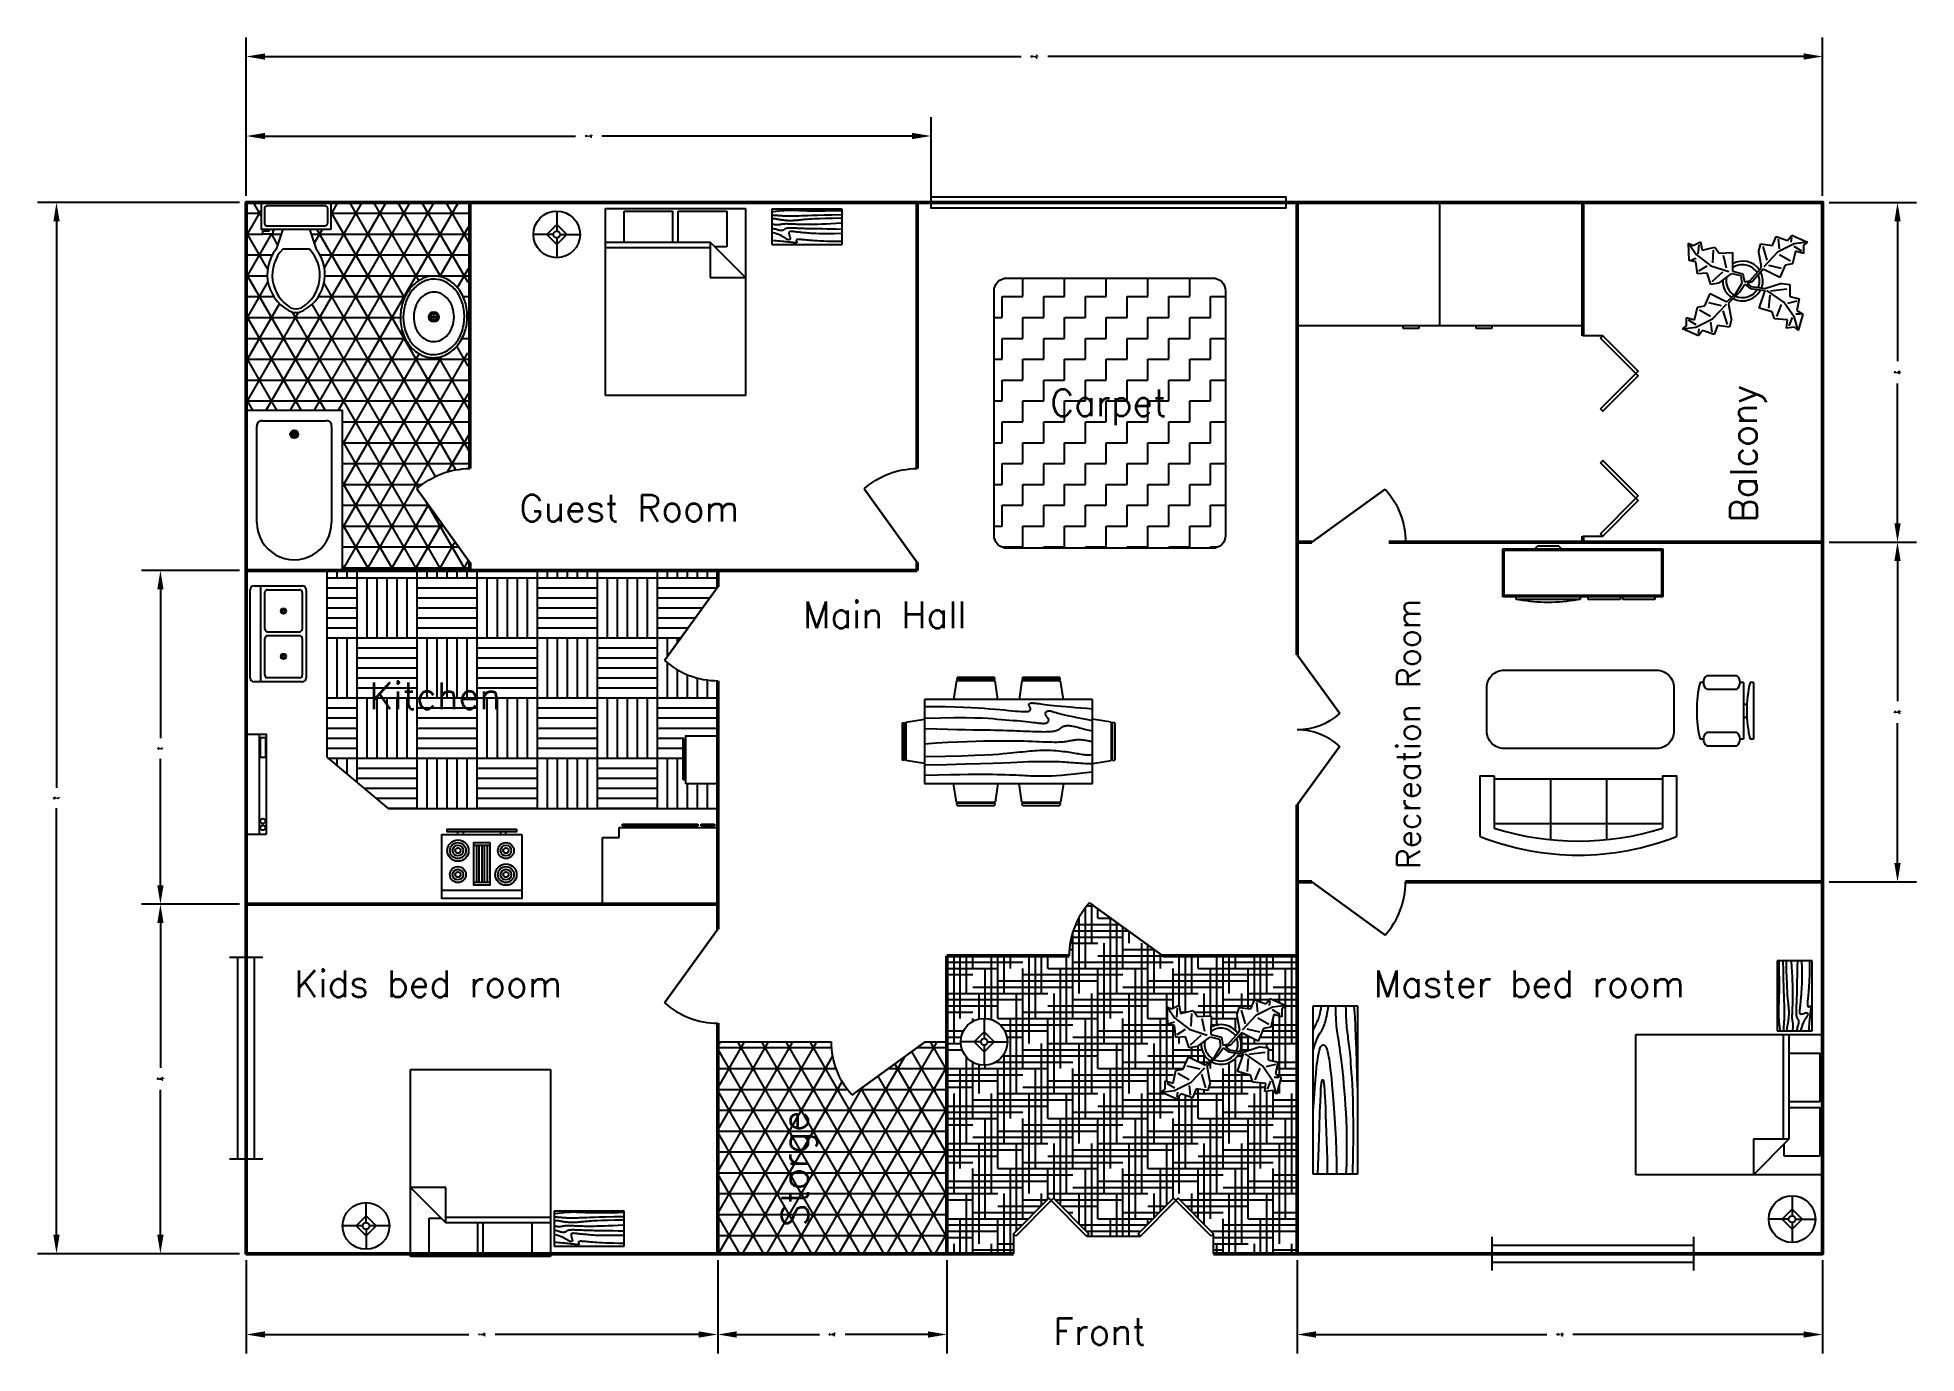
# Model space of a CAD drawing. Header units: inches. Extents: x -290 to 273, y -187 to 207.
import ezdxf

# ---------------------------------------------------------------- set-up
doc = ezdxf.new("R2010")
doc.units = ezdxf.units.IN
doc.header["$LTSCALE"] = 0.03937
doc.header["$MEASUREMENT"] = 0
for name, color, linetype in [('Blocks', 4, 'Continuous'), ('Dim', 3, 'Continuous'), ('Doors', 6, 'Continuous'), ('Hatches', 2, 'Continuous'), ('Text', 1, 'Continuous')]:
    doc.layers.add(name, color=color, linetype=linetype)
doc.styles.get("Standard").update_dxf_attribs({"font": 'simplex.shx', "height": 0.4})
doc.dimstyles.get("Standard").update_dxf_attribs({"dimscale": 800, "dimtxt": 0.4, "dimasz": 0.007087, "dimexe": 0.007087, "dimexo": 0.002461, "dimgap": 0.003543, "dimtad": 0, "dimtih": 1, "dimtoh": 1, "dimzin": 0, "dimdsep": 46, "dimlunit": 4, "dimtxsty": 'Standard', "dimcen": 0.003543, "dimadec": 0, "dimazin": 0, "dimtfac": 1, "dimtofl": 0, "dimtmove": 0, "dimatfit": 3, "dimfxl": 0.03937, "dimtolj": 1, "dimtzin": 0, "dimarcsym": 0})

msp = doc.modelspace()

# ---------------------------------------------------------------- texts
at = {"layer": 'Text', "char_height": 8, "attachment_point": 1}
for s, insert in [('Carpet', (13.518, 102.078)), ('Guest Room', (-145.531, 70.505)), ('Main Hall', (-60.579, 38.524)), ('Kitchen', (-190.508, 14.275)), ('Kids bed room', (-212.972, -71.986)), ('Master bed room', (110.476, -71.986)), ('Front', (14.438, -176.198))]:
    msp.add_mtext_dynamic_manual_height_columns(s, width=112.28997, gutter_width=0.492, heights=[0], dxfattribs=dict(at, insert=insert))
at = {"layer": 'Text', "attachment_point": 1, "rotation": 90}
for s, insert, char_height in [('Balcony', (217.353, 62.256), 8), ('Recreation Room', (117.397, -41.712), 7), ('Storge', (-66.999, -148.745), 8)]:
    msp.add_mtext_dynamic_manual_height_columns(s, width=112.28997, gutter_width=0.492, heights=[0], dxfattribs=dict(at, insert=insert, char_height=char_height))

# ---------------------------------------------------------------- blocks, each defined once
blk = doc.blocks.new('Bed - Queen')
at = {"linetype": 'Continuous'}
for p, q in [((0, -56.000021), (0, 0)), ((0, 0), (41.999993, 0)), ((41.999993, 0), (41.999993, -56.000021)), ((5.599993, -0.84), (20.159986, -0.84)), ((5.599993, -10.08), (5.599993, -0.84)), ((20.159986, -0.84), (20.159986, -10.08)), ((21.839993, -0.84), (36.399993, -0.84)), ((21.839993, -10.08), (21.839993, -0.84)), ((36.399993, -0.84), (36.399993, -11.48)), ((0, -10.08), (31.36, -10.08)), ((41.999993, -20.72), (31.36, -10.08)), ((31.36, -10.08), (31.36, -20.72)), ((31.36, -11.76), (0, -11.76)), ((36.399993, -11.48), (32.759552, -11.48)), ((31.36, -20.72), (41.999993, -20.72)), ((41.999993, -56.000021), (0, -56.000021))]:
    blk.add_line(p, q, dxfattribs=at)
blk = doc.blocks.new('Bath Tub - 26 x 60 in.')
for p, q in [((8, -18), (10, -18)), ((9, -17), (9, -19))]:
    blk.add_line(p, q)
blk.add_lwpolyline([(0, -36), (0, 0), (60, 0), (60, -36)], close=True)
for points in [[(4, -30), (4, -6)], [(6, -4), (42, -4)], [(42, -32), (6, -32)]]:
    blk.add_lwpolyline(points)
for radius in [1.5, 1]:
    blk.add_circle((9, -18), radius)
for centre, radius, start, end in [((5.75, -5.75), 1.77, 81.8699, 188.1301), ((42, -18), 14, 270, 90), ((5.75, -30.25), 1.77, 171.8699, 278.1301)]:
    blk.add_arc(centre, radius, start, end)
blk = doc.blocks.new('Toilet - top')
for p, q in [((9.5, -6), (9.5, -2)), ((-10, -8.5), (-8, -8.5)), ((-10, -9.5), (-10, -8.5)), ((-7, -9.5), (-10, -9.5)), ((-8, -8.5), (-8, -8)), ((-7, -8), (-7, -9.5)), ((-4, -8), (-6, -14)), ((4, -8), (6, -14)), ((4, -14), (-4, -14))]:
    blk.add_line(p, q)
blk.add_lwpolyline([(10.5, -8), (10.5, 0), (-10.5, 0), (-10.5, -8)], close=True)
for points in [[(-9.5, -2), (-9.5, -6)], [(8.5, -1), (-8.5, -1)], [(-8.5, -7), (8.5, -7)]]:
    blk.add_lwpolyline(points)
for centre, radius, start, end in [((-8.62, -1.88), 0.884, 81.8699, 188.1301), ((8.62, -1.88), 0.884, 351.8699, 98.1301), ((-8.62, -6.12), 0.884, 171.8699, 278.1301), ((8.62, -6.12), 0.884, 261.8699, 8.1301), ((3.52, -21.58), 12.17, 141.4691, 247.9714), ((4.2, -21.82), 11.33, 136.3677, 238.9468), ((-3.52, -21.58), 12.17, 292.0284, 38.5307), ((-4.2, -21.82), 11.33, 301.053, 43.6321), ((0, -27.88), 4, 245.7318, 294.2682), ((0, -29), 4, 254.8605, 285.1395)]:
    blk.add_arc(centre, radius, start, end)
blk = doc.blocks.new('Sink - Oval top')
for p, q in [((-1, 0), (1, 0)), ((0, 1), (0, -1))]:
    blk.add_line(p, q)
at = {"linetype": 'Continuous'}
for points in [[(-12.23, 0.39, 0.117634), (-11.46, -3.36, 0.104469), (-8.88, -6.8, 0.090016), (-5.08, -9.07, 0.08192), (-0.32, -10.02, 0.08192), (4.49, -9.38, 0.090016), (8.42, -7.36, 0.104469), (11.22, -4.09, 0.117634), (12.23, -0.39, 0.117634), (11.46, 3.36, 0.104469), (8.88, 6.8, 0.090016), (5.08, 9.07, 0.08192), (0.32, 10.02, 0.08192), (-4.49, 9.38, 0.090016), (-8.42, 7.36, 0.104469), (-11.22, 4.09, 0.117634)], [(-11.29, 0.16, 0.118622), (-10.52, -3.25, 0.104678), (-8.07, -6.36, 0.089562), (-4.54, -8.37, 0.081185), (-0.13, -9.15, 0.081185), (4.3, -8.49, 0.089562), (7.89, -6.58, 0.104678), (10.42, -3.55, 0.118622), (11.29, -0.16, 0.118622), (10.52, 3.25, 0.104678), (8.07, 6.36, 0.089562), (4.54, 8.37, 0.081185), (0.13, 9.15, 0.081185), (-4.3, 8.49, 0.089562), (-7.89, 6.58, 0.104678), (-10.42, 3.55, 0.118622)], [(-7.42, 0.08, 0.118283), (-6.91, -2.17, 0.104607), (-5.29, -4.21, 0.089718), (-2.97, -5.53, 0.081436), (-0.07, -6.04, 0.081436), (2.84, -5.59, 0.089718), (5.2, -4.33, 0.104607), (6.86, -2.32, 0.118283), (7.42, -0.08, 0.118283), (6.91, 2.17, 0.104607), (5.29, 4.21, 0.089718), (2.97, 5.53, 0.081436), (0.07, 6.04, 0.081436), (-2.84, 5.59, 0.089718), (-5.2, 4.33, 0.104607), (-6.86, 2.32, 0.118283)]]:
    blk.add_lwpolyline(points, format="xyb", close=True, dxfattribs=at)
for radius in [1.5, 1]:
    blk.add_circle((0, 0), radius)
blk = doc.blocks.new('Door - Bifold 60 in. Opening')
for p, q in [((0, 6), (0, 0)), ((60, 0), (60, 6))]:
    blk.add_line(p, q)
for points in [[(0.7071, 5.2929), (0, 6), (10.6066, 16.6066), (11.3137, 15.8995)], [(21.9203, 5.2929), (11.3137, 15.8995), (12.0208, 16.6066), (22.6274, 6)], [(38.0797, 5.2929), (37.3725, 6), (47.9792, 16.6066), (48.6863, 15.8995)], [(59.2929, 5.2929), (48.6863, 15.8995), (49.3933, 16.6066), (60, 6)]]:
    blk.add_lwpolyline(points, close=True)
blk = doc.blocks.new('Window - Wood Frame 36 in. Wide plan')
for p, q in [((0, 6), (0, 0)), ((0, 4.5), (36, 4.5)), ((36, 6), (36, 0)), ((0, 3), (36, 3)), ((0, 1.5), (36, 1.5))]:
    blk.add_line(p, q)
blk = doc.blocks.new('Plant - Rubber or Philodendron')
at = {"linetype": 'Continuous'}
for p, q in [((-16.2005, 11.4774), (-13.9899, 8.1064)), ((-16.2005, 11.4774), (-14.8639, 10.7964)), ((-16.0159, 6.3329), (-16.2005, 11.4774)), ((-14.8639, 10.7964), (-12.6195, 11.8975)), ((-12.6195, 11.8975), (-12.1909, 9.4345)), ((4.6914, 8.8812), (5.3859, 11.2828)), ((5.3859, 11.2828), (8.8871, 10.7908)), ((8.8871, 10.7908), (9.9809, 13.4933)), ((9.9809, 13.4933), (13.3837, 12.301)), ((15.3859, 11.3055), (10.3916, 8.7942)), ((10.5828, 12.6946), (10.8893, 9.7953)), ((13.3837, 12.301), (14.68, 13.9039)), ((14.5816, 13.2037), (14.3848, 11.8033)), ((14.68, 13.9039), (19.3848, 11.8146)), ((19.3848, 11.8146), (15.3859, 11.3055)), ((19.3848, 11.8146), (18.1868, 10.9119)), ((-14.0069, 5.8704), (-16.0159, 6.3329)), ((-15.3434, 6.5514), (-13.9984, 6.9884)), ((-13.5868, 2.2894), (-14.0069, 5.8704)), ((-13.9899, 8.1064), (-9.5434, 4.7185)), ((-13.3174, 8.325), (-13.0735, 11.0065)), ((-12.1909, 9.4345), (-8.3829, 10.3)), ((-8.8369, 9.409), (-9.0894, 5.6095)), ((-8.3829, 10.3), (-7.0549, 8.501)), ((-7.0549, 8.501), (-3.0284, 8.6941)), ((-4.8529, 4.012), (-5.7184, 7.82)), ((-3.0284, 8.6941), (-3.0709, 3.1041)), ((4.6914, 8.8812), (5.5014, 4.4831)), ((5.9878, 10.4842), (7.1971, 6.3869)), ((10.3916, 8.7942), (6.2847, 4.4028)), ((14.2977, 6.1031), (10.9934, 7.9956)), ((15.7909, 9.1065), (14.8995, 5.3044)), ((15.2875, 10.6053), (17.5907, 9.2105)), ((18.1925, 8.4119), (15.7909, 9.1065)), ((18.1868, 10.9119), (18.1925, 8.4119)), ((-10.6784, 2.491), (-13.5868, 2.2894)), ((-13.1329, 3.1804), (-10.6614, 4.727)), ((-9.5858, -0.8715), (-10.6784, 2.491)), ((-9.5434, 4.7185), (-4.1917, 2.9888)), ((-9.1318, 0.0195), (-5.9793, 2.9025)), ((-7.1228, -0.443), (-3.5248, 2.2131)), ((-3.5248, 2.2131), (-3.3011, 2.4355)), ((-3.3011, 2.4355), (-0.5306, 1.7947)), ((-3.0709, 3.1041), (0.0797, 2.3163)), ((-0.5306, 1.7947), (-0.2255, -0.5527)), ((-0.5306, 1.7947), (-0.5306, 1.7947)), ((0.0797, 2.3163), (0.4866, -0.031)), ((0.4866, -0.031), (2.1141, 0.2298)), ((2.1141, 0.2298), (5.4346, 3.9146)), ((6.1032, 3.6844), (2.8262, -0.031)), ((5.4346, 3.9146), (5.5014, 4.4831)), ((11.1089, 1.1958), (6.1032, 3.6844)), ((7.7005, 4.8881), (11.5025, 3.9967)), ((12.7005, 4.8994), (11.1089, 1.1958)), ((14.8995, 5.3044), (12.7005, 4.8994)), ((-11.3237, -7.2629), (-9.7321, -3.5593)), ((-9.7321, -3.5593), (-4.7264, -6.0479)), ((-7.1228, -0.443), (-9.5858, -0.8715)), ((-2.019, -3.6148), (-4.7264, -6.0479)), ((-4.0579, -6.2781), (-0.9375, -3.1608)), ((-2.019, -3.6148), (-0.2255, -0.5527)), ((-0.9375, -3.1608), (0.5883, -0.8135)), ((0.5883, -0.8135), (2.2447, -2.0916)), ((2.8262, -0.031), (1.3003, -0.5527)), ((1.3003, -0.5527), (2.4193, -1.4655)), ((2.2447, -2.0916), (6.7108, -2.6626)), ((2.4193, -1.4655), (6.895, -2.1175)), ((4.943, -7.9659), (6.7108, -2.6626)), ((11.6605, -0.5413), (6.895, -2.1175)), ((12.3677, -6.1981), (7.219, -2.6772)), ((8.125, -4.0768), (7.7715, -7.9659)), ((8.3544, -2.7453), (13.1973, -2.1704)), ((11.6605, -0.5413), (14.1354, -0.8948)), ((14.1354, -0.8948), (14.1354, -4.4304)), ((14.1354, -4.4304), (16.9638, -5.1375)), ((16.9638, -5.1375), (16.2567, -8.673)), ((-16.8157, -10.7754), (-14.4141, -11.4699)), ((-16.8101, -13.2754), (-16.8157, -10.7754)), ((-14.4141, -11.4699), (-13.5228, -7.6679)), ((-14.0091, -13.669), (-9.0148, -11.1577)), ((-13.5228, -7.6679), (-11.3237, -7.2629)), ((-12.921, -8.4665), (-9.6166, -10.359)), ((-6.3237, -7.2516), (-10.1257, -6.3602)), ((-9.0148, -11.1577), (-4.9047, -6.8122)), ((-4.611, -12.8477), (-5.8203, -8.7504)), ((-4.1246, -6.8466), (-4.0579, -6.2781)), ((-3.3146, -11.2447), (-4.1246, -6.8466)), ((-3.3146, -11.2447), (-4.0092, -13.6463)), ((8.8321, -9.0266), (4.943, -7.9659)), ((9.5392, -11.1479), (8.8321, -9.0266)), ((13.4283, -11.5015), (9.5392, -11.1479)), ((10.2463, -10.4408), (11.6605, -6.9053)), ((15.5496, -10.7943), (12.3677, -6.1981)), ((16.2567, -5.8446), (13.4283, -6.5517)), ((14.8425, -10.7943), (13.7819, -13.2692)), ((16.6103, -14.6834), (15.5496, -10.7943)), ((17.3174, -9.7337), (15.9032, -9.7337)), ((16.2567, -8.673), (18.0245, -9.7337)), ((18.0245, -9.7337), (16.6103, -14.6834)), ((-18.008, -14.1781), (-16.8101, -13.2754)), ((-18.008, -14.1781), (-14.0091, -13.669)), ((-13.3032, -16.2674), (-18.008, -14.1781)), ((-13.9107, -12.9688), (-16.2139, -11.574)), ((-12.0069, -14.6645), (-13.3032, -16.2674)), ((-13.2048, -15.5672), (-13.008, -14.1668)), ((-8.6042, -15.8568), (-12.0069, -14.6645)), ((-9.206, -15.0581), (-9.5126, -12.1588)), ((-7.5103, -13.1543), (-8.6042, -15.8568)), ((-4.0092, -13.6463), (-7.5103, -13.1543)), ((13.0748, -13.9763), (13.4283, -11.5015)), ((15.5496, -13.6228), (13.0748, -13.9763)), ((16.6103, -14.6834), (15.5496, -13.6228))]:
    blk.add_line(p, q, dxfattribs=at)
for centre, radius, start, end in [((0, 0), 6.1275, 34.37569, 120.1028), ((0.0308, 0.1664), 6, 178.6147, 235.1169), ((0.0308, 0.1664), 5, 168.1647, 238.6725), ((-0.0601, -0.2075), 5.2461, 33.82192, 124.9414), ((-0.2664, 0.1682), 5.2775, 338.4094, 20.03007), ((-0.098, 0.1364), 6.1288, 341.2017, 26.09184), ((-0.0234, 0.3825), 6.1492, 242.5812, 331.2714), ((-0.1102, 0.4886), 5.2883, 247.3711, 327.472)]:
    blk.add_arc(centre, radius, start, end, dxfattribs=at)
blk = doc.blocks.new('Lamp - Table')
at = {"linetype": 'Continuous'}
for p, q in [((0, 7), (0, 1)), ((-1, 0), (-7, 0)), ((0, 3), (-3, 0)), ((-3, 0), (0, -3)), ((3, 0), (0, 3)), ((0, -3), (3, 0)), ((1, 0), (7, 0)), ((0, -1), (0, -7))]:
    blk.add_line(p, q, dxfattribs=at)
for radius in [7, 1]:
    blk.add_circle((0, 0), radius, dxfattribs=at)
blk = doc.blocks.new('Dining Set - 36 x 72 in.')
at = {"linetype": 'Continuous'}
for p, q in [((-22.2343, 26.00059), (-23.4847, 17.99762)), ((-22.2304, 26), (-5.7608, 26)), ((-22, 27.5), (-22.1562, 26.50042)), ((-5.8416, 26.5), (-22.1534, 26.5)), ((-22, 27.5), (-6, 27.5)), ((-5.8437, 26.49966), (-6, 27.5)), ((-4.5152, 17.99762), (-5.7655, 25.99926)), ((5.7657, 26.00059), (4.5153, 17.99762)), ((5.7696, 26), (22.2392, 26)), ((6, 27.5), (5.8438, 26.50042)), ((22.1584, 26.5), (5.8466, 26.5)), ((6, 27.5), (22, 27.5)), ((22.1563, 26.49966), (22, 27.5)), ((23.4848, 17.99762), (22.2345, 25.99926)), ((36, 18), (-36, 18)), ((-36, 18), (-36, -18)), ((36, -18), (36, 18)), ((-45.5, 8), (-44.5004, 8.15617)), ((-44.5, -8.15843), (-44.5, 8.15338)), ((-44.0006, 8.23428), (-35.9976, 9.48474)), ((-44, 8.23041), (-44, -8.23915)), ((44.0006, 8.23428), (35.9976, 9.48474)), ((44, 8.23041), (44, -8.23915)), ((44.5, -8.15843), (44.5, 8.15338)), ((45.5, 8), (44.5005, 8.15617)), ((-45.5, 8), (-45.5, -8)), ((45.5, 8), (45.5, -8)), ((-44.4997, -8.15631), (-45.5, -8)), ((44.4997, -8.15631), (45.5, -8)), ((-35.9976, -9.48476), (-43.9993, -8.2345)), ((35.9976, -9.48476), (43.9993, -8.2345)), ((-36, -18), (36, -18)), ((-22.2343, -26.0006), (-23.4847, -17.99762)), ((-4.5152, -17.99762), (-5.7655, -25.99928)), ((5.7657, -26.0006), (4.5153, -17.99762)), ((23.4848, -17.99762), (22.2345, -25.99928)), ((-22.2304, -26), (-5.7608, -26)), ((-22, -27.5), (-22.1562, -26.50044)), ((-5.8416, -26.5), (-22.1534, -26.5)), ((-22, -27.5), (-6, -27.5)), ((-5.8437, -26.49967), (-6, -27.5)), ((5.7696, -26), (22.2392, -26)), ((6, -27.5), (5.8438, -26.50044)), ((22.1584, -26.5), (5.8466, -26.5)), ((6, -27.5), (22, -27.5)), ((22.1563, -26.49967), (22, -27.5))]:
    blk.add_line(p, q, dxfattribs=at)
for points in [[(-36, 15), (-31.1772, 14.97754), (-26.8079, 14.91406), (-22.8538, 14.81543), (-19.276, 14.6875), (-16.0362, 14.53613), (-13.0957, 14.36718), (-10.4159, 14.18652), (-7.9583, 14), (-5.6904, 13.81315), (-3.6035, 13.63021), (-1.6954, 13.45508), (0.0365, 13.29166), (1.5945, 13.14388), (2.9811, 13.01562), (4.1988, 12.9108), (5.25, 12.83333), (6.1393, 12.78613), (6.8802, 12.76823), (7.4883, 12.77767), (7.9792, 12.8125), (8.3685, 12.87077), (8.6719, 12.95052), (8.9049, 13.0498), (9.0833, 13.16666), (9.2205, 13.29899), (9.3216, 13.44401), (9.3895, 13.59879), (9.4271, 13.76041), (9.4373, 13.92594), (9.4232, 14.09245), (9.3875, 14.257), (9.3333, 14.41666), (9.2638, 14.56917), (9.1836, 14.71484), (9.0975, 14.85465), (9.0104, 14.98958), (8.9272, 15.1206), (8.8529, 15.2487), (8.7922, 15.37483), (8.75, 15.5), (8.7305, 15.62467), (8.7344, 15.74739), (8.7617, 15.86621), (8.8125, 15.97916), (8.8867, 16.08431), (8.9844, 16.17968), (9.1055, 16.26334), (9.25, 16.33333), (9.4189, 16.38802), (9.6172, 16.42708), (9.8506, 16.45052), (10.125, 16.45833), (10.4463, 16.45052), (10.8203, 16.42708), (11.2529, 16.38802), (11.75, 16.33333), (12.3184, 16.26318), (12.9694, 16.17838), (13.7151, 16.07991), (14.5677, 15.96875), (15.5395, 15.84586), (16.6426, 15.71224), (17.8893, 15.56884), (19.2917, 15.41666), (20.859, 15.25667), (22.5879, 15.08984), (24.4721, 14.91715), (26.5052, 14.73958), (28.6809, 14.5581), (30.9929, 14.3737), (33.4347, 14.18733), (36, 14)], [(-36, 10), (-28.9766, 10.14274), (-23.1725, 10.20442), (-18.4241, 10.19775), (-14.5677, 10.13541), (-11.4399, 10.03011), (-8.877, 9.89453), (-6.7154, 9.74137), (-4.7917, 9.58333), (-2.9698, 9.43082), (-1.2246, 9.28515), (0.4415, 9.14534), (2.026, 9.01041), (3.5266, 8.87939), (4.9408, 8.7513), (6.266, 8.62516), (7.5, 8.5), (8.6411, 8.37549), (9.6914, 8.2539), (10.6538, 8.13818), (11.5312, 8.03125), (12.3267, 7.93603), (13.043, 7.85547), (13.6831, 7.79248), (14.25, 7.75), (14.7471, 7.7303), (15.1797, 7.73307), (15.5537, 7.75732), (15.875, 7.80208), (16.1494, 7.86637), (16.3828, 7.94922), (16.5811, 8.04964), (16.75, 8.16666), (16.8944, 8.29915), (17.0143, 8.44531), (17.1089, 8.60319), (17.1771, 8.77083), (17.218, 8.94629), (17.2305, 9.1276), (17.2137, 9.31282), (17.1667, 9.5), (17.0895, 9.6875), (16.987, 9.875), (16.8649, 10.0625), (16.7292, 10.25), (16.5856, 10.4375), (16.4401, 10.625), (16.2985, 10.8125), (16.1667, 11), (16.05, 11.18733), (15.9518, 11.3737), (15.8752, 11.5581), (15.8229, 11.73958), (15.798, 11.91715), (15.8034, 12.08984), (15.842, 12.25667), (15.9167, 12.41666), (16.0295, 12.56836), (16.1784, 12.70833), (16.3605, 12.83268), (16.5729, 12.9375), (16.8127, 13.01888), (17.0768, 13.07291), (17.3625, 13.0957), (17.6667, 13.08333), (17.9894, 13.03312), (18.3418, 12.94726), (18.7382, 12.82918), (19.1927, 12.68229), (19.7195, 12.51001), (20.3327, 12.31575), (21.0465, 12.10294), (21.875, 11.875), (22.8357, 11.63354), (23.959, 11.37304), (25.2786, 11.08618), (26.8282, 10.76562), (28.6414, 10.40405), (30.752, 9.99414), (33.1936, 9.52856), (36, 9)], [(-36, 5.5), (-30.7157, 5.3348), (-26.069, 5.20963), (-21.9946, 5.11767), (-18.4271, 5.05208), (-15.3009, 5.00602), (-12.5508, 4.97265), (-10.1112, 4.94515), (-7.9167, 4.91666), (-5.909, 4.88167), (-4.0586, 4.83984), (-2.3429, 4.79215), (-0.7396, 4.73958), (0.7739, 4.6831), (2.22, 4.6237), (3.6213, 4.56233), (5, 4.5), (6.373, 4.43782), (7.7344, 4.3776), (9.0723, 4.32129), (10.375, 4.27083), (11.6309, 4.22819), (12.8281, 4.19531), (13.9551, 4.17415), (15, 4.16666), (15.954, 4.17448), (16.819, 4.19791), (17.6001, 4.23698), (18.3021, 4.29166), (18.9299, 4.36198), (19.4883, 4.44791), (19.9823, 4.54948), (20.4167, 4.66666), (20.7969, 4.79899), (21.1302, 4.94401), (21.4245, 5.09879), (21.6875, 5.26041), (21.9271, 5.42594), (22.1511, 5.59245), (22.3672, 5.757), (22.5834, 5.91666), (22.8065, 6.06868), (23.0404, 6.21093), (23.2879, 6.34147), (23.5521, 6.45833), (23.8358, 6.55957), (24.142, 6.64323), (24.4735, 6.70735), (24.8334, 6.75), (25.2235, 6.76969), (25.642, 6.76692), (26.0858, 6.74267), (26.5521, 6.69791), (27.0379, 6.63362), (27.5404, 6.55078), (28.0565, 6.45036), (28.5834, 6.33333), (29.1242, 6.19987), (29.7071, 6.04687), (30.3661, 5.87044), (31.1354, 5.66666), (32.0493, 5.43164), (33.142, 5.16146), (34.4475, 4.85221), (36, 4.5)], [(-36, -1), (-30.7915, -0.6591), (-26.0195, -0.38216), (-21.6519, -0.16284), (-17.6563, 0.00521), (-14.0005, 0.12833), (-10.6523, 0.21289), (-7.5796, 0.26522), (-4.75, 0.29166), (-2.134, 0.29793), (0.2878, 0.28711), (2.5317, 0.26163), (4.6146, 0.22396), (6.5529, 0.17651), (8.3633, 0.12174), (10.0623, 0.06209), (11.6667, 0), (13.1899, -0.06201), (14.6341, -0.1211), (15.9982, -0.17432), (17.2813, -0.21875), (18.4823, -0.25147), (19.6003, -0.26953), (20.6343, -0.27002), (21.5834, -0.25), (22.4481, -0.20768), (23.2357, -0.14584), (23.9549, -0.06836), (24.6146, 0.02083), (25.2235, 0.11784), (25.7904, 0.21875), (26.3241, 0.31966), (26.8334, 0.41666), (27.3265, 0.50618), (27.8099, 0.58593), (28.2894, 0.65397), (28.7709, 0.70833), (29.2601, 0.74707), (29.763, 0.76823), (30.2855, 0.76985), (30.8334, 0.75), (31.4088, 0.70784), (31.9994, 0.64713), (32.589, 0.57275), (33.1615, 0.48958), (33.7008, 0.4025), (34.1908, 0.3164), (34.6153, 0.23616), (34.9584, 0.16666), (35.2099, 0.11165), (35.3848, 0.07031), (35.504, 0.04069), (35.5886, 0.02083), (35.6594, 0.00879), (35.7377, 0.0026), (35.8442, 0.00032), (36, 0)], [(-36, -6.5), (-27.1843, -6.31267), (-20.084, -6.1263), (-14.469, -5.9419), (-10.1094, -5.76042), (-6.7752, -5.58285), (-4.2363, -5.41016), (-2.2629, -5.24333), (-0.625, -5.08334), (0.8708, -4.93099), (2.2715, -4.78646), (3.5872, -4.64974), (4.8281, -4.52084), (6.0046, -4.39974), (7.127, -4.28646), (8.2053, -4.18099), (9.25, -4.08334), (10.2705, -3.99382), (11.2734, -3.91407), (12.2647, -3.84603), (13.25, -3.79167), (14.2354, -3.75293), (15.2266, -3.73177), (16.2295, -3.73015), (17.25, -3.75), (18.2912, -3.79248), (19.3451, -3.85547), (20.4009, -3.93604), (21.4479, -4.03125), (22.4754, -4.13819), (23.4727, -4.25391), (24.4289, -4.37549), (25.3334, -4.5), (26.1785, -4.62492), (26.9694, -4.74935), (27.7145, -4.87281), (28.4219, -4.99479), (29.1, -5.11483), (29.7572, -5.23242), (30.4016, -5.34709), (31.0417, -5.45834), (31.6837, -5.56437), (32.3262, -5.65821), (32.9658, -5.73153), (33.599, -5.77604), (34.2224, -5.78345), (34.8327, -5.74545), (35.4264, -5.65373), (36, -5.5)], [(-36, -10), (-26.4022, -9.81299), (-18.4675, -9.62891), (-11.9839, -9.45069), (-6.7396, -9.28125), (-2.5226, -9.12354), (0.8789, -8.98047), (3.6769, -8.85498), (6.0833, -8.75), (8.2767, -8.66765), (10.3021, -8.60677), (12.1712, -8.56543), (13.8958, -8.54167), (15.4876, -8.53353), (16.9583, -8.53907), (18.3197, -8.55632), (19.5834, -8.58334), (20.7616, -8.61841), (21.8685, -8.66081), (22.9188, -8.71004), (23.9271, -8.76563), (24.9081, -8.82707), (25.8763, -8.89388), (26.8465, -8.96558), (27.8334, -9.04167), (28.8474, -9.12118), (29.8828, -9.20117), (30.93, -9.27824), (31.9792, -9.34896), (33.0205, -9.40991), (34.0443, -9.45768), (35.0407, -9.48885), (36, -9.5)], [(-36, -14.5), (-30.0881, -14.33513), (-25.0332, -14.21224), (-20.7312, -14.12647), (-17.0781, -14.07292), (-13.97, -14.04671), (-11.3027, -14.04297), (-8.9724, -14.05681), (-6.875, -14.08334), (-4.9224, -14.11833), (-3.0905, -14.16016), (-1.3709, -14.20785), (0.2448, -14.26042), (1.7647, -14.3169), (3.1973, -14.3763), (4.5507, -14.43767), (5.8333, -14.5), (7.0554, -14.5621), (8.235, -14.62175), (9.3922, -14.67652), (10.5469, -14.72396), (11.7192, -14.76164), (12.929, -14.78711), (14.1965, -14.79794), (15.5417, -14.79167), (16.9933, -14.76424), (18.6152, -14.70508), (20.4804, -14.60197), (22.6615, -14.44271), (25.2312, -14.21509), (28.2624, -13.9069), (31.8277, -13.50594), (36, -13)]]:
    blk.add_lwpolyline(points, dxfattribs=at)
blk = doc.blocks.new('Sofa - Roundback 7 ft.')
at = {"linetype": 'Continuous'}
for p, q in [((-12.00002, -32.4421), (-12.00003, -6.5971)), ((11.99997, -32.4421), (11.99998, -6.5971)), ((-36.000027, -34), (-36.000027, -11.4696)), ((-35.999844, -13.3819), (35.9998, -13.3819)), ((35.99998, -34), (35.99998, -11.4696)), ((-36.000027, -32.4421), (35.99998, -32.4421))]:
    blk.add_line(p, q, dxfattribs=at)
for points in [[(-36.000027, -34), (-42.000027, -34), (-42.000027, -8)], [(41.99998, -8), (41.99998, -34), (35.99998, -34)]]:
    blk.add_lwpolyline(points, dxfattribs=at)
for centre, radius, start, end in [((0, -114.25), 114.25, 68.43141, 111.5686), ((-0.00001, -127.1968), 121.1968, 72.72033, 107.2797)]:
    blk.add_arc(centre, radius, start, end, dxfattribs=at)
blk = doc.blocks.new('Door')
at = {"lineweight": 30}
blk.add_line((0, 0), (15.93, 22.03), dxfattribs=at)
blk.add_arc((-0.03, 4.2), 23.92, 48.1739, 89.9397)
blk = doc.blocks.new('Entertainment Center')
at = {"linetype": 'Continuous'}
for p, q in [((-4, 0), (-5, -1)), ((4, 0), (-4, 0)), ((5, -1), (4, 0)), ((-17, -19), (-17, -1)), ((-17, -1), (43, -1)), ((-16.5, -18.5), (-16.5, -1.5)), ((-16.5, -1.5), (42.5, -1.5)), ((42.5, -1.5), (42.5, -18.5)), ((43, -1), (43, -19)), ((43, -19), (-17, -19)), ((42.5, -18.5), (-16.5, -18.5)), ((-12, -20), (-12, -19)), ((12, -20), (-12, -20)), ((12, -19), (12, -20)), ((15, -20), (15, -19)), ((27, -20), (15, -20)), ((27, -19), (27, -20)), ((28, -20), (28, -19)), ((40, -20), (28, -20)), ((40, -19), (40, -20))]:
    blk.add_line(p, q, dxfattribs=at)
blk.add_arc((0, 40), 61, 259.6111, 280.3889, dxfattribs=at)
blk = doc.blocks.new('Chair - Desk')
at = {"linetype": 'Continuous'}
for p, q in [((-8.5, 0), (-8.5, -1)), ((-8.5, 0), (8.5, 0)), ((8.5, 0), (8.5, -1)), ((-10.5, -5), (-10.5, -14)), ((-8.5, -3), (-8.5, -4)), ((-8.5, -3), (8.5, -3)), ((-6.5, -14), (-6.5, -5)), ((-2, -3), (-2, -1.9355)), ((2, -1.9576), (2, -3)), ((6.5, -5), (6.5, -14)), ((8.5, -3), (8.5, -4)), ((10.5, -14), (10.5, -5)), ((-8.5, -15), (-8.5, -16)), ((8.5, -15), (8.5, -16))]:
    blk.add_line(p, q, dxfattribs=at)
for centre, radius, start, end in [((-8.5, -6.5), 2.5, 36.8699, 143.1301), ((0, 34.625), 36.625, 256.5803, 283.4197), ((8.5, -6.5), 2.5, 36.8699, 143.1301), ((-8.5, -12.5), 2.5, 216.8699, 323.1301), ((0, 19.625), 36.625, 256.5803, 283.4197), ((8.5, -12.5), 2.5, 216.8699, 323.1301)]:
    blk.add_arc(centre, radius, start, end, dxfattribs=at)
blk = doc.blocks.new('Table - Rectangular Woodgrain 60 x 30 in.')
at = {"linetype": 'Continuous'}
for p, q in [((0, 0), (0, -30)), ((60, 0), (0, 0)), ((60, -30), (60, 0)), ((0, -30), (60, -30))]:
    blk.add_line(p, q, dxfattribs=at)
for points in [[(0, -2.4), (4.8155, -2.418), (9.0302, -2.4688), (12.709, -2.5477), (15.9167, -2.65), (18.7181, -2.7711), (21.1781, -2.9063), (23.3616, -3.0508), (25.3333, -3.2), (27.1477, -3.3495), (28.8172, -3.4958), (30.3437, -3.636), (31.7291, -3.7667), (32.9756, -3.8849), (34.0849, -3.9875), (35.059, -4.0714), (35.9, -4.1334), (36.6114, -4.1711), (37.2041, -4.1854), (37.6906, -4.1779), (38.0833, -4.15), (38.3948, -4.1034), (38.6375, -4.0396), (38.8239, -3.9602), (38.9666, -3.8667), (39.0764, -3.7608), (39.1573, -3.6448), (39.2116, -3.521), (39.2416, -3.3917), (39.2498, -3.2593), (39.2385, -3.1261), (39.21, -2.9944), (39.1666, -2.8667), (39.111, -2.7447), (39.0468, -2.6281), (38.978, -2.5163), (38.9083, -2.4083), (38.8418, -2.3035), (38.7823, -2.201), (38.7337, -2.1001), (38.7, -2), (38.6844, -1.9003), (38.6875, -1.8021), (38.7094, -1.707), (38.75, -1.6167), (38.8094, -1.5326), (38.8875, -1.4563), (38.9844, -1.3893), (39.1, -1.3333), (39.2351, -1.2896), (39.3937, -1.2583), (39.5804, -1.2396), (39.8, -1.2333), (40.057, -1.2396), (40.3562, -1.2583), (40.7023, -1.2896), (41.1, -1.3333), (41.5547, -1.3895), (42.0755, -1.4573), (42.6721, -1.5361), (43.3542, -1.625), (44.1316, -1.7233), (45.014, -1.8302), (46.0114, -1.9449), (47.1333, -2.0667), (48.3862, -2.1947), (49.7625, -2.3281), (51.2513, -2.4663), (52.8416, -2.6083), (54.5226, -2.7535), (56.2833, -2.9011), (58.1127, -3.0501), (60, -3.2)], [(0, -9.2), (6.5759, -9.0858), (11.9385, -9.0365), (16.2527, -9.0418), (19.6833, -9.0917), (22.3952, -9.1759), (24.5531, -9.2844), (26.322, -9.4069), (27.8666, -9.5333), (29.3241, -9.6553), (30.7203, -9.7719), (32.0532, -9.8837), (33.3208, -9.9917), (34.5213, -10.0965), (35.6526, -10.199), (36.7128, -10.2999), (37.7, -10.4), (38.6129, -10.4996), (39.4531, -10.5969), (40.223, -10.6895), (40.925, -10.775), (41.5613, -10.8512), (42.1344, -10.9156), (42.6465, -10.966), (43.1, -11), (43.4976, -11.0158), (43.8437, -11.0136), (44.143, -10.9942), (44.4, -10.9583), (44.6195, -10.9069), (44.8062, -10.8406), (44.9648, -10.7603), (45.1, -10.6667), (45.2155, -10.5598), (45.3114, -10.4365), (45.3871, -10.2929), (45.4416, -10.125), (45.4743, -9.929), (45.4844, -9.7011), (45.4709, -9.4371), (45.4333, -9.1333), (45.3716, -8.7883), (45.2896, -8.4104), (45.1919, -8.0107), (45.0833, -7.6), (44.9685, -7.1893), (44.8521, -6.7896), (44.7388, -6.4117), (44.6333, -6.0667), (44.54, -5.7628), (44.4614, -5.4979), (44.4001, -5.2675), (44.3583, -5.0667), (44.3384, -4.8909), (44.3427, -4.7354), (44.3736, -4.5956), (44.4333, -4.4667), (44.5236, -4.3453), (44.6427, -4.2333), (44.7884, -4.1339), (44.9583, -4.05), (45.1501, -3.9849), (45.3614, -3.9417), (45.59, -3.9234), (45.8333, -3.9333), (46.0915, -3.9749), (46.3734, -4.0531), (46.6906, -4.1736), (47.0542, -4.3417), (47.4756, -4.5629), (47.9661, -4.8427), (48.5372, -5.1866), (49.2, -5.6), (49.9676, -6.0844), (50.8594, -6.625), (51.8965, -7.2031), (53.1, -7.8), (54.491, -8.3969), (56.0906, -8.975), (57.9199, -9.5156), (60, -10)], [(0, -12.8), (5.1847, -12.9322), (9.6213, -13.0323), (13.3963, -13.1059), (16.5958, -13.1583), (19.3063, -13.1952), (21.614, -13.2219), (23.6054, -13.2439), (25.3666, -13.2667), (26.9728, -13.2947), (28.4531, -13.3281), (29.8256, -13.3663), (31.1083, -13.4083), (32.3191, -13.4535), (33.476, -13.501), (34.597, -13.5501), (35.7, -13.6), (36.7984, -13.6497), (37.8875, -13.6979), (38.9578, -13.743), (40, -13.7833), (41.0047, -13.8174), (41.9625, -13.8438), (42.864, -13.8607), (43.7, -13.8667), (44.4631, -13.8604), (45.1552, -13.8417), (45.7801, -13.8104), (46.3416, -13.7667), (46.8439, -13.7104), (47.2906, -13.6417), (47.6858, -13.5604), (48.0333, -13.4667), (48.3375, -13.3608), (48.6042, -13.2448), (48.8396, -13.121), (49.05, -12.9917), (49.2417, -12.8593), (49.4208, -12.7261), (49.5937, -12.5944), (49.7667, -12.4667), (49.9452, -12.3451), (50.1323, -12.2313), (50.3303, -12.1268), (50.5416, -12.0333), (50.7686, -11.9524), (51.0135, -11.8854), (51.2788, -11.8341), (51.5666, -11.8), (51.8785, -11.7843), (52.2116, -11.7865), (52.562, -11.8059), (52.926, -11.8417), (53.2998, -11.8931), (53.6795, -11.9594), (54.0614, -12.0397), (54.4416, -12.1333), (54.8223, -12.2401), (55.2293, -12.3625), (55.6942, -12.5037), (56.2489, -12.6667), (56.9251, -12.8547), (57.7545, -13.0708), (58.7689, -13.3182), (60, -13.6)], [(0, -18), (5.124, -17.7273), (9.6609, -17.5057), (13.6705, -17.3303), (17.2125, -17.1958), (20.3467, -17.0973), (23.1328, -17.0297), (25.6307, -16.9878), (27.9, -16.9667), (29.9928, -16.9617), (31.9302, -16.9703), (33.7254, -16.9907), (35.3917, -17.0208), (36.9423, -17.0588), (38.3906, -17.1026), (39.7499, -17.1503), (41.0333, -17.2), (42.2519, -17.2496), (43.4073, -17.2969), (44.4986, -17.3395), (45.525, -17.375), (46.4858, -17.4012), (47.3802, -17.4156), (48.2074, -17.416), (48.9667, -17.4), (49.6583, -17.3662), (50.2872, -17.3167), (50.8595, -17.2547), (51.3812, -17.1833), (51.8584, -17.1057), (52.2971, -17.025), (52.7034, -16.9443), (53.0833, -16.8667), (53.443, -16.7951), (53.789, -16.7313), (54.128, -16.6768), (54.4666, -16.6334), (54.8115, -16.6024), (55.1693, -16.5854), (55.5465, -16.5841), (55.95, -16.6), (56.3828, -16.6337), (56.8346, -16.6823), (57.2915, -16.7418), (57.7396, -16.8084), (58.165, -16.878), (58.5539, -16.9469), (58.8924, -17.0111), (59.1666, -17.0667), (59.3679, -17.1107), (59.5078, -17.1438), (59.6032, -17.1675), (59.6708, -17.1833), (59.7275, -17.193), (59.7901, -17.1979), (59.8753, -17.1998), (60, -17.2)], [(0, -22.4), (8.0098, -22.2501), (14.4094, -22.1011), (19.4168, -21.9535), (23.25, -21.8083), (26.1269, -21.6663), (28.2656, -21.5281), (29.884, -21.3947), (31.2, -21.2667), (32.3967, -21.1448), (33.5172, -21.0292), (34.5697, -20.9198), (35.5625, -20.8167), (36.5037, -20.7198), (37.4015, -20.6292), (38.2642, -20.5448), (39.1, -20.4667), (39.9164, -20.3951), (40.7187, -20.3313), (41.5117, -20.2768), (42.3, -20.2333), (43.0883, -20.2024), (43.8812, -20.1854), (44.6836, -20.1841), (45.5, -20.2), (46.3328, -20.234), (47.1747, -20.2844), (48.0163, -20.3488), (48.8479, -20.425), (49.66, -20.5106), (50.4429, -20.6031), (51.1872, -20.7004), (51.8833, -20.8), (52.5246, -20.8999), (53.1166, -20.9995), (53.6681, -21.0983), (54.1875, -21.1958), (54.6834, -21.2919), (55.1646, -21.3859), (55.6394, -21.4777), (56.1167, -21.5667), (56.6028, -21.6515), (57.0961, -21.7266), (57.5929, -21.7852), (58.0896, -21.8208), (58.5823, -21.8268), (59.0674, -21.7964), (59.5412, -21.723), (60, -21.6)], [(0, -25.2), (8.6355, -25.0504), (15.7026, -24.9031), (21.4049, -24.7606), (25.9458, -24.625), (29.529, -24.4988), (32.3578, -24.3844), (34.6359, -24.284), (36.5667, -24.2), (38.3213, -24.1341), (39.9417, -24.0854), (41.437, -24.0523), (42.8167, -24.0333), (44.0901, -24.0268), (45.2667, -24.0313), (46.3557, -24.0451), (47.3667, -24.0667), (48.309, -24.0947), (49.1928, -24.1287), (50.0284, -24.168), (50.826, -24.2125), (51.5959, -24.2617), (52.3483, -24.3151), (53.0935, -24.3725), (53.8417, -24.4334), (54.6009, -24.497), (55.3699, -24.561), (56.1454, -24.6226), (56.9239, -24.6792), (57.7021, -24.7279), (58.4764, -24.7662), (59.2435, -24.7911), (60, -24.8)], [(0, -28.8), (5.6867, -28.6681), (10.45, -28.5698), (14.407, -28.5012), (17.675, -28.4584), (20.3711, -28.4374), (22.6125, -28.4344), (24.5164, -28.4455), (26.2, -28.4667), (27.762, -28.4947), (29.2276, -28.5281), (30.6033, -28.5663), (31.8958, -28.6084), (33.1118, -28.6535), (34.2578, -28.7011), (35.3405, -28.7501), (36.3666, -28.8), (37.3443, -28.8497), (38.288, -28.8974), (39.2137, -28.9412), (40.1375, -28.9792), (41.0753, -29.0093), (42.0432, -29.0297), (43.0572, -29.0384), (44.1333, -29.0333), (45.2936, -29.0114), (46.5843, -28.9641), (48.0579, -28.8816), (49.7666, -28.7542), (51.7629, -28.5721), (54.0989, -28.3255), (56.8272, -28.0048), (60, -27.6)]]:
    blk.add_lwpolyline(points, dxfattribs=at)
blk = doc.blocks.new('Hutch - 19 x 72 in.')
at = {"linetype": 'Continuous'}
for p, q in [((0, -19), (0, 0)), ((0, 0), (71.999994, 0)), ((71.999994, 0), (71.999994, -19)), ((71.999994, -19), (0, -19))]:
    blk.add_line(p, q, dxfattribs=at)
for points in [[(26.99999, 0), (32.30411, -0.35238), (36.66731, -0.66276), (40.20336, -0.93603), (43.02603, -1.17708), (45.2491, -1.39079), (46.98632, -1.58203), (48.35147, -1.7557), (49.45833, -1.91667), (50.40388, -2.06917), (51.21809, -2.21484), (51.91414, -2.35465), (52.5052, -2.48958), (53.00447, -2.6206), (53.42512, -2.7487), (53.78035, -2.87484), (54.08333, -3), (54.34537, -3.12516), (54.57031, -3.2513), (54.76008, -3.37939), (54.91666, -3.51042), (55.04198, -3.64534), (55.13801, -3.78516), (55.2067, -3.93083), (55.24999, -4.08333), (55.26904, -4.24316), (55.26171, -4.40885), (55.22509, -4.57845), (55.15624, -4.75), (55.05224, -4.92155), (54.91015, -5.09115), (54.72704, -5.25684), (54.49999, -5.41667), (54.22493, -5.56934), (53.89322, -5.71615), (53.49511, -5.85905), (53.02083, -6), (52.4606, -6.14095), (51.80468, -6.28385), (51.04329, -6.43066), (50.16666, -6.58333), (49.16007, -6.74381), (47.98892, -6.91406), (46.61368, -7.09603), (44.99478, -7.29167), (43.09268, -7.50293), (40.86783, -7.73177), (38.28067, -7.98014), (35.29166, -8.25), (31.87654, -8.54053), (28.07226, -8.83984), (23.93107, -9.1333), (19.5052, -9.40625), (14.84692, -9.64404), (10.00846, -9.83203), (5.04207, -9.95557), (0, -10)], [(52.99999, 0), (54.87133, -0.53955), (56.39257, -1.03516), (57.61205, -1.48975), (58.57812, -1.90625), (59.3391, -2.2876), (59.94335, -2.63672), (60.4392, -2.95654), (60.87499, -3.25), (61.29247, -3.52002), (61.70702, -3.76953), (62.12743, -4.00146), (62.56249, -4.21875), (63.02099, -4.42432), (63.51171, -4.62109), (64.04345, -4.81201), (64.62499, -5), (65.26489, -5.1875), (65.9707, -5.375), (66.74975, -5.5625), (67.60937, -5.75), (68.55688, -5.9375), (69.5996, -6.125), (70.744867, -6.3125), (71.999994, -6.5)], [(61.49999, 0), (62.35961, -0.35254), (63.08007, -0.66406), (63.68627, -0.94043), (64.20312, -1.1875), (64.65551, -1.41113), (65.06835, -1.61719), (65.46655, -1.81152), (65.87499, -2), (66.31762, -2.1875), (66.81445, -2.375), (67.38452, -2.5625), (68.04687, -2.75), (68.82055, -2.9375), (69.7246, -3.125), (70.77807, -3.3125), (71.999994, -3.5)], [(0, -2), (11.2006, -2.34123), (19.90169, -2.62044), (26.43969, -2.84595), (31.15103, -3.02604), (34.37214, -3.16903), (36.43945, -3.2832), (37.68936, -3.37687), (38.45833, -3.45833), (39.02937, -3.53459), (39.472, -3.60742), (39.80232, -3.67733), (40.03645, -3.74479), (40.1905, -3.8103), (40.28059, -3.87435), (40.32283, -3.93742), (40.33333, -4), (40.32405, -4.0625), (40.29036, -4.125), (40.22346, -4.1875), (40.11458, -4.25), (39.95491, -4.3125), (39.73567, -4.375), (39.44807, -4.4375), (39.08333, -4.5), (38.62491, -4.56282), (38.02538, -4.6276), (37.22957, -4.69629), (36.18228, -4.77083), (34.82836, -4.85319), (33.11262, -4.94531), (30.97989, -5.04915), (28.37499, -5.16667), (25.27416, -5.29818), (21.77929, -5.4375), (18.02368, -5.57682), (14.14062, -5.70833), (10.26342, -5.82422), (6.52539, -5.91667), (3.05981, -5.97786), (0, -6)], [(71.999994, -9.5), (70.071934, -9.51147), (68.38801, -9.54492), (66.91113, -9.59888), (65.60416, -9.67187), (64.43001, -9.76245), (63.35156, -9.86914), (62.3317, -9.99048), (61.33333, -10.125), (60.32128, -10.27157), (59.26822, -10.43034), (58.14876, -10.60181), (56.93749, -10.78646), (55.60904, -10.98478), (54.13801, -11.19726), (52.49902, -11.4244), (50.66666, -11.66667), (48.62239, -11.92358), (46.37499, -12.19075), (43.9401, -12.46281), (41.33333, -12.73437), (38.57031, -13.00008), (35.66666, -13.25456), (32.63801, -13.49243), (29.49999, -13.70833), (26.26367, -13.89689), (22.92187, -14.05273), (19.46289, -14.17049), (15.875, -14.24479), (12.14648, -14.27026), (8.26562, -14.24154), (4.2207, -14.15324), (0, -14)], [(0, -17), (8.37556, -17.14274), (15.58268, -17.20443), (21.74194, -17.19775), (26.97395, -17.13542), (31.39933, -17.03011), (35.13866, -16.89453), (38.31257, -16.74137), (41.04166, -16.58333), (43.4322, -16.43083), (45.5332, -16.28516), (47.37931, -16.14534), (49.0052, -16.01042), (50.44555, -15.87939), (51.73502, -15.7513), (52.90828, -15.62516), (53.99999, -15.5), (55.04044, -15.37508), (56.04231, -15.25065), (57.01391, -15.1272), (57.96353, -15.00521), (58.89949, -14.88517), (59.83007, -14.76758), (60.76358, -14.65291), (61.70833, -14.54167), (62.6752, -14.43465), (63.68554, -14.33398), (64.76326, -14.24211), (65.93229, -14.16146), (67.21655, -14.09448), (68.63997, -14.04362), (70.226475, -14.01131), (71.999994, -14)], [(36.99999, -19), (42.40038, -18.8125), (47.95312, -18.625), (53.43554, -18.4375), (58.62499, -18.25), (63.29882, -18.0625), (67.23437, -17.875), (70.208978, -17.6875), (71.999994, -17.5)]]:
    blk.add_lwpolyline(points, dxfattribs=at)
blk = doc.blocks.new('Range-Oven - 30 in top')
for p, q in [((0, -3), (30, -3)), ((12, -6), (18, -6)), ((13, -20), (13, -6)), ((14, -6), (14, -20)), ((15, -20), (15, -6)), ((16, -6), (16, -20)), ((17, -20), (17, -6)), ((18, -20), (12, -20)), ((6, -24), (6, -25)), ((8, -25), (8, -24)), ((22, -25), (22, -24)), ((24, -24), (24, -25))]:
    blk.add_line(p, q)
for points in [[(0, -24), (0, 0), (30, 0), (30, -24)], [(12, -21), (12, -5), (18, -5), (18, -21)], [(2, -26), (2, -25), (28, -25), (28, -26)]]:
    blk.add_lwpolyline(points, close=True)
for centre, radius in [((6, -9), 4), ((6, -9), 3), ((6, -9), 2), ((24, -9), 3), ((24, -9), 2), ((6, -9), 1), ((24, -18), 4), ((24, -9), 1), ((6, -18), 3), ((6, -18), 2), ((6, -18), 1), ((24, -18), 3), ((24, -18), 2), ((24, -18), 1)]:
    blk.add_circle(centre, radius)
blk = doc.blocks.new('Sink-double - 36 in top')
for p, q in [((-18, -4), (18, -4)), ((-0.75, -18.5), (-0.75, -6.5)), ((0.75, -6.5), (0.75, -18.5))]:
    blk.add_line(p, q)
for points in [[(-16.5, 0), (16.5, 0)], [(-18, -19.5), (-18, -1.5)], [(-16.5, -18.5), (-16.5, -6.5)], [(-15.5, -5.5), (-1.75, -5.5)], [(1.75, -5.5), (15.5, -5.5)], [(16.5, -6.5), (16.5, -18.5)], [(18, -1.5), (18, -19.5)], [(16.5, -21), (-16.5, -21)], [(-1.75, -19.5), (-15.5, -19.5)], [(15.5, -19.5), (1.75, -19.5)]]:
    blk.add_lwpolyline(points)
for centre, radius in [((-8.5, -12.5), 1), ((-8.5, -12.5), 0.5), ((8.5, -12.5), 1), ((8.5, -12.5), 0.5)]:
    blk.add_circle(centre, radius)
for centre, radius, start, end in [((-16.5, -1.5), 1.5, 90, 180), ((16.5, -1.5), 1.5, 0, 90), ((-15.5, -6.5), 1, 90, 180), ((-1.75, -6.5), 1, 0, 90), ((1.75, -6.5), 1, 90, 180), ((15.5, -6.5), 1, 0, 90), ((-16.5, -19.5), 1.5, 180, 270), ((-15.5, -18.5), 1, 180, 270), ((-1.75, -18.5), 1, 270, 0), ((1.75, -18.5), 1, 180, 270), ((15.5, -18.5), 1, 270, 0), ((16.5, -19.5), 1.5, 270, 0)]:
    blk.add_arc(centre, radius, start, end)
blk = doc.blocks.new('Wall Cabinet - 18 x 12 in side')
for points in [[(-12, -18), (-12, 0), (0, 0), (0, -18)], [(-13, -16.5), (-13, -1.5), (-12.5, -1.5), (-12.5, -16.5)]]:
    blk.add_lwpolyline(points, close=True)
blk = doc.blocks.new('Range Hood - 30 in front')
blk.add_line((0, -4), (30.0001, -4))
for points in [[(0, -6), (0, 0), (30.0001, 0), (30.0001, -6)], [(23, -5.75), (23, -4.25), (29, -4.25), (29, -5.75)]]:
    blk.add_lwpolyline(points, close=True)
for centre in [(2, -5), (4, -5)]:
    blk.add_circle(centre, 0.75)
blk = doc.blocks.new('Base Cabinet 1 Door - side')
for p, q in [((-24, 33.5), (-23.5, 33.5)), ((-24, 29.5), (-24, 33.5)), ((-23.5, 29.5), (-24, 29.5)), ((-24, 6), (-24, 28.5)), ((-24, 28.5), (-23.5, 28.5)), ((-23.5, 33.5), (-23.5, 29.5)), ((-23.5, 28.5), (-23.5, 6)), ((-23.5, 6), (-24, 6)), ((-20, 5), (-23, 5)), ((-20, 0), (-20, 5))]:
    blk.add_line(p, q)
blk.add_lwpolyline([(-23, 5), (-23, 34.5), (0, 34.5), (0, 0), (-20, 0)])
blk = doc.blocks.new('*D20')
at = {"layer": 'Defpoints', "color": 0, "transparency": 16777216}
for p in [(245.03, 201.82), (-227.42, 158.08), (245.03, 158.08)]:
    blk.add_point(p, dxfattribs=at)
at = {"layer": 'Dim', "color": 0, "lineweight": -2, "transparency": 16777216}
for p, q in [((-227.42, 160.05), (-227.42, 207.49)), ((245.03, 160.05), (245.03, 207.49)), ((-221.75, 201.82), (4.8, 201.82)), ((239.36, 201.82), (12.81, 201.82))]:
    blk.add_line(p, q, dxfattribs=at)
at = {"layer": 'Dim', "color": 0, "transparency": 16777216}
for points in [[(-221.75, 202.76), (-221.75, 200.87), (-227.42, 201.82)], [(239.36, 202.76), (239.36, 200.87), (245.03, 201.82)]]:
    blk.add_solid(points, dxfattribs=at)
at = {"layer": 'Dim', "color": 0, "transparency": 16777216, "insert": (8.8, 201.82), "char_height": 0.4, "attachment_point": 5}
blk.add_mtext('\\A1;39\'-4{\\H1x;\\S1/2;}"', dxfattribs=at)
blk = doc.blocks.new('*D21')
at = {"layer": 'Defpoints', "color": 0, "transparency": 16777216}
for p in [(-227.42, 158.08), (-284.26, -156.88), (-227.42, -156.88)]:
    blk.add_point(p, dxfattribs=at)
at = {"layer": 'Dim', "color": 0, "lineweight": -2, "transparency": 16777216}
for p, q in [((-229.38, 158.08), (-289.93, 158.08)), ((-284.26, 152.41), (-284.26, -17.29)), ((-284.26, -151.21), (-284.26, -23.44)), ((-229.38, -156.88), (-289.93, -156.88))]:
    blk.add_line(p, q, dxfattribs=at)
at = {"layer": 'Dim', "color": 0, "transparency": 16777216}
for points in [[(-285.2, 152.41), (-283.31, 152.41), (-284.26, 158.08)], [(-285.2, -151.21), (-283.31, -151.21), (-284.26, -156.88)]]:
    blk.add_solid(points, dxfattribs=at)
at = {"layer": 'Dim', "color": 0, "transparency": 16777216, "insert": (-284.26, -20.36), "char_height": 0.4, "attachment_point": 5}
blk.add_mtext('\\A1;26\'-3"', dxfattribs=at)
blk = doc.blocks.new('*D22')
at = {"layer": 'Defpoints', "color": 0, "transparency": 16777216}
for p in [(-227.42, -156.88), (-86.1, -156.88), (-86.1, -181.09)]:
    blk.add_point(p, dxfattribs=at)
at = {"layer": 'Dim', "color": 0, "lineweight": -2, "transparency": 16777216}
for p, q in [((-227.42, -158.85), (-227.42, -186.76)), ((-86.1, -158.85), (-86.1, -186.76)), ((-221.75, -181.09), (-160.7, -181.09)), ((-91.77, -181.09), (-152.82, -181.09))]:
    blk.add_line(p, q, dxfattribs=at)
at = {"layer": 'Dim', "color": 0, "transparency": 16777216}
for points in [[(-221.75, -180.14), (-221.75, -182.03), (-227.42, -181.09)], [(-91.77, -180.14), (-91.77, -182.03), (-86.1, -181.09)]]:
    blk.add_solid(points, dxfattribs=at)
at = {"layer": 'Dim', "color": 0, "transparency": 16777216, "insert": (-156.76, -181.09), "char_height": 0.4, "attachment_point": 5}
blk.add_mtext('\\A1;11\'-9{\\H1x;\\S1/4;}"', dxfattribs=at)
blk = doc.blocks.new('*D23')
at = {"layer": 'Defpoints', "color": 0, "transparency": 16777216}
for p in [(-86.1, -156.88), (-17.41, -156.88), (-17.41, -181.09)]:
    blk.add_point(p, dxfattribs=at)
at = {"layer": 'Dim', "color": 0, "lineweight": -2, "transparency": 16777216}
for p, q in [((-86.1, -158.85), (-86.1, -186.76)), ((-17.41, -158.85), (-17.41, -186.76)), ((-80.43, -181.09), (-55.58, -181.09)), ((-23.08, -181.09), (-47.93, -181.09))]:
    blk.add_line(p, q, dxfattribs=at)
at = {"layer": 'Dim', "color": 0, "transparency": 16777216}
for points in [[(-80.43, -180.14), (-80.43, -182.03), (-86.1, -181.09)], [(-23.08, -180.14), (-23.08, -182.03), (-17.41, -181.09)]]:
    blk.add_solid(points, dxfattribs=at)
at = {"layer": 'Dim', "color": 0, "transparency": 16777216, "insert": (-51.76, -181.09), "char_height": 0.4, "attachment_point": 5}
blk.add_mtext('\\A1;5\'-8{\\H1x;\\S3/4;}"', dxfattribs=at)
blk = doc.blocks.new('*D24')
at = {"layer": 'Defpoints', "color": 0, "transparency": 16777216}
for p in [(-253.12, -52.14), (-227.42, -52.14), (-227.42, -156.88)]:
    blk.add_point(p, dxfattribs=at)
at = {"layer": 'Dim', "color": 0, "lineweight": -2, "transparency": 16777216}
for p, q in [((-229.38, -52.14), (-258.78, -52.14)), ((-253.12, -57.81), (-253.12, -101.21)), ((-253.12, -151.21), (-253.12, -107.81)), ((-229.38, -156.88), (-258.78, -156.88))]:
    blk.add_line(p, q, dxfattribs=at)
at = {"layer": 'Dim', "color": 0, "transparency": 16777216}
for points in [[(-254.06, -57.81), (-252.17, -57.81), (-253.12, -52.14)], [(-254.06, -151.21), (-252.17, -151.21), (-253.12, -156.88)]]:
    blk.add_solid(points, dxfattribs=at)
at = {"layer": 'Dim', "color": 0, "transparency": 16777216, "insert": (-253.12, -104.51), "char_height": 0.4, "attachment_point": 5}
blk.add_mtext('\\A1;8\'-8{\\H1x;\\S3/4;}"', dxfattribs=at)
blk = doc.blocks.new('*D25')
at = {"layer": 'Defpoints', "color": 0, "transparency": 16777216}
for p in [(-253.12, 47.84), (-227.42, 47.84), (-227.42, -52.14)]:
    blk.add_point(p, dxfattribs=at)
at = {"layer": 'Dim', "color": 0, "lineweight": -2, "transparency": 16777216}
for p, q in [((-229.38, 47.84), (-258.78, 47.84)), ((-253.12, 42.17), (-253.12, -2.45)), ((-253.12, -46.47), (-253.12, -8.6)), ((-229.38, -52.14), (-258.78, -52.14))]:
    blk.add_line(p, q, dxfattribs=at)
at = {"layer": 'Dim', "color": 0, "transparency": 16777216}
for points in [[(-254.06, 42.17), (-252.17, 42.17), (-253.12, 47.84)], [(-254.06, -46.47), (-252.17, -46.47), (-253.12, -52.14)]]:
    blk.add_solid(points, dxfattribs=at)
at = {"layer": 'Dim', "color": 0, "transparency": 16777216, "insert": (-253.12, -5.53), "char_height": 0.4, "attachment_point": 5}
blk.add_mtext('\\A1;8\'-4"', dxfattribs=at)
blk = doc.blocks.new('*D26')
at = {"layer": 'Defpoints', "color": 0, "transparency": 16777216}
for p in [(87.54, -156.88), (245.03, -156.88), (245.03, -181.09)]:
    blk.add_point(p, dxfattribs=at)
at = {"layer": 'Dim', "color": 0, "lineweight": -2, "transparency": 16777216}
for p, q in [((87.54, -158.85), (87.54, -186.76)), ((245.03, -158.85), (245.03, -186.76)), ((93.21, -181.09), (162.36, -181.09)), ((239.36, -181.09), (170.21, -181.09))]:
    blk.add_line(p, q, dxfattribs=at)
at = {"layer": 'Dim', "color": 0, "transparency": 16777216}
for points in [[(93.21, -180.14), (93.21, -182.03), (87.54, -181.09)], [(239.36, -180.14), (239.36, -182.03), (245.03, -181.09)]]:
    blk.add_solid(points, dxfattribs=at)
at = {"layer": 'Dim', "color": 0, "transparency": 16777216, "insert": (166.29, -181.09), "char_height": 0.4, "attachment_point": 5}
blk.add_mtext('\\A1;13\'-1{\\H1x;\\S1/2;}"', dxfattribs=at)
blk = doc.blocks.new('*D27')
at = {"layer": 'Defpoints', "color": 0, "transparency": 16777216}
for p in [(245.03, 158.08), (267.46, 158.08), (245.03, 56.31)]:
    blk.add_point(p, dxfattribs=at)
at = {"layer": 'Dim', "color": 0, "lineweight": -2, "transparency": 16777216}
for p, q in [((246.99, 158.08), (273.13, 158.08)), ((267.46, 152.41), (267.46, 110.49)), ((267.46, 61.97), (267.46, 103.89)), ((246.99, 56.31), (273.13, 56.31))]:
    blk.add_line(p, q, dxfattribs=at)
at = {"layer": 'Dim', "color": 0, "transparency": 16777216}
for points in [[(266.52, 152.41), (268.41, 152.41), (267.46, 158.08)], [(266.52, 61.97), (268.41, 61.97), (267.46, 56.31)]]:
    blk.add_solid(points, dxfattribs=at)
at = {"layer": 'Dim', "color": 0, "transparency": 16777216, "insert": (267.46, 107.19), "char_height": 0.4, "attachment_point": 5}
blk.add_mtext('\\A1;8\'-5{\\H1x;\\S3/4;}"', dxfattribs=at)
blk = doc.blocks.new('*D28')
at = {"layer": 'Defpoints', "color": 0, "transparency": 16777216}
for p in [(245.03, 56.31), (267.46, 56.31), (245.03, -45.5)]:
    blk.add_point(p, dxfattribs=at)
at = {"layer": 'Dim', "color": 0, "lineweight": -2, "transparency": 16777216}
for p, q in [((246.99, 56.31), (273.13, 56.31)), ((267.46, 50.64), (267.46, 8.7)), ((267.46, -39.84), (267.46, 2.1)), ((246.99, -45.5), (273.13, -45.5))]:
    blk.add_line(p, q, dxfattribs=at)
at = {"layer": 'Dim', "color": 0, "transparency": 16777216}
for points in [[(266.52, 50.64), (268.41, 50.64), (267.46, 56.31)], [(266.52, -39.84), (268.41, -39.84), (267.46, -45.5)]]:
    blk.add_solid(points, dxfattribs=at)
at = {"layer": 'Dim', "color": 0, "transparency": 16777216, "insert": (267.46, 5.4), "char_height": 0.4, "attachment_point": 5}
blk.add_mtext('\\A1;8\'-5{\\H1x;\\S3/4;}"', dxfattribs=at)
blk = doc.blocks.new('*D29')
at = {"layer": 'Defpoints', "color": 0, "transparency": 16777216}
for p in [(-22.17, 178), (-227.42, 158.08), (-22.17, 156.42)]:
    blk.add_point(p, dxfattribs=at)
at = {"layer": 'Dim', "color": 0, "lineweight": -2, "transparency": 16777216}
for p, q in [((-227.42, 160.05), (-227.42, 183.67)), ((-22.17, 158.39), (-22.17, 183.67)), ((-221.75, 178), (-128.73, 178)), ((-27.84, 178), (-120.85, 178))]:
    blk.add_line(p, q, dxfattribs=at)
at = {"layer": 'Dim', "color": 0, "transparency": 16777216}
for points in [[(-221.75, 178.94), (-221.75, 177.05), (-227.42, 178)], [(-27.84, 178.94), (-27.84, 177.05), (-22.17, 178)]]:
    blk.add_solid(points, dxfattribs=at)
at = {"layer": 'Dim', "color": 0, "transparency": 16777216, "insert": (-124.79, 178), "char_height": 0.4, "attachment_point": 5}
blk.add_mtext('\\A1;17\'-1{\\H1x;\\S1/4;}"', dxfattribs=at)

# ---------------------------------------------------------------- dimensions: what is measured, and where the dimension line sits
at = {"layer": 'Dim'}
for base, p1, p2, picture, middle in [((245.025, 201.817), (-227.416, 158.078), (245.025, 158.078), '*D20', (8.805, 201.817)), ((-22.168, 178), (-227.416, 158.078), (-22.168, 156.423), '*D29', (-124.792, 178)), ((245.025, -181.087), (87.545, -156.882), (245.025, -156.882), '*D26', (166.285, -181.087))]:
    dim = msp.add_linear_dim(base=base, p1=p1, p2=p2, dimstyle='Standard', dxfattribs=at)
    dim.commit()
    dim.dimension.update_dxf_attribs({"geometry": picture, "text_midpoint": middle, "dimtype": 160})
for base, p1, p2, picture, middle in [((-284.259, -156.882), (-227.416, 158.078), (-227.416, -156.882), '*D21', (-284.259, -20.364)), ((-253.115, 47.842), (-227.416, -52.144), (-227.416, 47.842), '*D25', (-253.115, -5.526)), ((-253.115, -52.144), (-227.416, -156.882), (-227.416, -52.144), '*D24', (-253.115, -104.513))]:
    dim = msp.add_linear_dim(base=base, p1=p1, p2=p2, angle=90, dimstyle='Standard', dxfattribs=at)
    dim.commit()
    dim.dimension.update_dxf_attribs({"geometry": picture, "text_midpoint": middle, "dimtype": 160})
for base, p1, p2, picture, middle in [((267.464, 158.078), (245.025, 56.306), (245.025, 158.078), '*D27', (267.464, 107.192)), ((267.464, 56.306), (245.025, -45.504), (245.025, 56.306), '*D28', (267.464, 5.401))]:
    dim = msp.add_linear_dim(base=base, p1=p1, p2=p2, angle=90, dimstyle='Standard', dxfattribs=at)
    dim.commit()
    dim.dimension.update_dxf_attribs({"geometry": picture, "text_midpoint": middle})
for base, p1, p2, picture, middle in [((-86.101, -181.0865), (-227.4157, -156.8824), (-86.101, -156.8824), '*D22', (-156.7583, -181.0865)), ((-17.41, -181.087), (-86.101, -156.882), (-17.41, -156.882), '*D23', (-51.755, -181.087))]:
    dim = msp.add_linear_dim(base=base, p1=p1, p2=p2, dimstyle='Standard', dxfattribs=at)
    dim.commit()
    dim.dimension.update_dxf_attribs({"geometry": picture, "text_midpoint": middle})

# ---------------------------------------------------------------- hatches: boundary and pattern name
at = {"layer": 'Hatches', "transparency": 33554531}
h = msp.add_hatch(dxfattribs=at)
h.set_pattern_fill('NET3', color=256, scale=50)
h.set_pattern_definition([(0, (-32.161, -26.3886), (0, 6.25), []), (60, (-32.161, -26.3886), (-5.41266, 3.125), []), (120, (-32.161, -26.3886), (-5.41266, -3.125), [])])
h.paths.add_polyline_path([(-161.148, 123.965, -0.0900322), (-162.099, 118.724, -0.0900158), (-164.368, 114.928, -0.1044693), (-167.81, 112.343, -0.1176343), (-171.566, 111.573, -0.1176343), (-175.265, 112.583, -0.1044693), (-178.533, 115.385, -0.0900158), (-180.552, 119.319, -0.0819199), (-181.188, 124.13, -0.0819199), (-180.244, 128.89, -0.0900158), (-177.975, 132.686, -0.1044693), (-174.534, 135.272, -0.1176343), (-170.778, 136.041, -0.1176343), (-167.079, 135.032, -0.1044693), (-163.811, 132.229, -0.0900158), (-161.791, 128.295, -0.0738184), (-161.148, 123.965), (-160.349, 158.078), (-201.953, 158.078), (-201.953, 150.078), (-208.453, 150.078), (-206.453, 144.078, -0.5013235), (-211.408, 125.217, -0.1328909), (-213.498, 125.217, -0.5013168), (-218.453, 144.078), (-216.453, 150.078), (-219.453, 150.078), (-219.453, 148.578), (-222.453, 148.578), (-222.453, 150.078), (-222.953, 150.078), (-222.953, 158.078), (-227.416, 158.078), (-227.416, 95.842), (-198.616, 95.842), (-198.616, 47.842), (-160.349, 47.842), (-160.349, 50.237), (-176.277, 72.263, -0.1842824), (-160.349, 78.359)])
h.paths.add_polyline_path([(-17.41, -93.407), (-23.894, -93.407), (-45.92, -109.335, -0.1842824), (-52.017, -93.407), (-86.101, -93.407), (-86.101, -156.882), (-17.41, -156.882)])
h.paths.add_polyline_path([(-54.333, -150.745), (-54.333, -109.792), (-68.999, -109.792), (-68.999, -150.745)], flags=24)
h = msp.add_hatch(dxfattribs=at)
h.set_pattern_fill('ZIGZAG', color=256, scale=50)
h.set_pattern_definition([(0, (-32.161, -26.3886), (6.25, 6.25), [6.25, -6.25]), (90, (-25.911, -26.3886), (-6.25, 6.25), [6.25, -6.25])])
h.paths.add_polyline_path([(66.096, 131.574, 0.4142136), (62.237, 135.433), (0.579, 135.433, 0.4142136), (-3.279, 131.574), (-3.279, 58.341, 0.4142136), (0.579, 54.482), (62.237, 54.482, 0.4142136), (66.096, 58.341)])
h.paths.add_polyline_path([(11.518, 89.411), (52.851, 89.411), (52.851, 104.078), (11.518, 104.078)], flags=24)
h = msp.add_hatch(dxfattribs=at)
h.set_pattern_fill('AR-PARQ1', color=256, scale=1.5)
h.set_pattern_definition([(90, (-32.161, -26.389), (-18, 18), [18, -18]), (90, (-29.161, -26.389), (-18, 18), [18, -18]), (90, (-26.161, -26.389), (-18, 18), [18, -18]), (90, (-23.161, -26.389), (-18, 18), [18, -18]), (90, (-20.161, -26.389), (-18, 18), [18, -18]), (90, (-17.161, -26.389), (-18, 18), [18, -18]), (90, (-14.161, -26.389), (-18, 18), [18, -18]), (0, (-32.161, -8.389), (18, -18), [18, -18]), (0, (-32.161, -5.389), (18, -18), [18, -18]), (0, (-32.161, -2.389), (18, -18), [18, -18]), (0, (-32.161, 0.611), (18, -18), [18, -18]), (0, (-32.161, 3.611), (18, -18), [18, -18]), (0, (-32.161, 6.611), (18, -18), [18, -18]), (0, (-32.161, 9.611), (18, -18), [18, -18])])
h.paths.add_polyline_path([(-86.101, 42.92), (-86.101, 47.842), (-203.232, 47.842), (-203.232, -8.108), (-184.856, -23.475), (-86.101, -23.475), (-86.101, -16.08), (-95.701, -16.08), (-95.701, -14.88), (-96.501, -14.88), (-96.501, -2.88), (-95.701, -1.68), (-86.101, -1.68), (-86.101, 14.798, -0.1842824), (-102.03, 20.894)])
h.paths.add_polyline_path([(-192.508, 4.275), (-146.984, 4.275), (-146.984, 16.275), (-192.508, 16.275)], flags=24)
at = {"layer": 'Hatches', "transparency": 33554457}
h = msp.add_hatch(dxfattribs=at)
h.set_pattern_fill('HOUND', color=256, scale=30)
h.set_pattern_definition([(0, (-32.161, -26.3886), (7.5, 1.875), [30, -15]), (90, (-32.161, -26.3886), (-1.875, -7.5), [30, -15])])
h.paths.add_polyline_path([(87.545, -67.637), (47.335, -67.637), (25.309, -51.708, 0.1842824), (19.212, -67.637), (-17.41, -67.637), (-17.41, -156.882), (2.516, -156.882), (2.516, -150.882), (13.123, -140.276), (13.83, -140.983), (14.537, -140.276), (25.144, -150.882), (24.437, -151.59), (40.596, -151.59), (39.889, -150.882), (50.496, -140.276), (51.203, -140.983), (51.91, -140.276), (62.516, -150.882), (62.516, -156.882), (87.545, -156.882)])
h.paths.add_polyline_path([(46.751, -108.531), (47.949, -107.628), (47.944, -105.128), (50.345, -105.823), (51.236, -102.021), (53.436, -101.616), (55.027, -97.912), (60.033, -100.401), (61.422, -99.152, -0.2595642), (58.795, -93.94), (57.636, -94.796), (55.173, -95.224), (54.081, -91.862), (51.172, -92.063), (50.752, -88.482), (48.743, -88.02), (48.559, -82.875), (49.895, -83.556), (52.14, -82.455), (52.568, -84.918), (56.376, -84.053), (57.704, -85.852), (61.731, -85.659), (61.705, -89.041, -0.3903199), (69.803, -90.872), (70.194, -90.438), (70.261, -89.87), (69.451, -85.472), (70.145, -83.07), (73.646, -83.562), (74.74, -80.859), (78.143, -82.052), (79.439, -80.449), (84.144, -82.538), (82.946, -83.441), (82.952, -85.941), (80.55, -85.246), (79.659, -89.048), (77.46, -89.453), (75.868, -93.157), (70.862, -90.668), (70.146, -91.481, -0.2048163), (70.428, -96.292), (71.654, -96.47), (76.42, -94.894), (78.895, -95.248), (78.895, -98.783), (81.723, -99.49), (81.016, -103.026), (82.784, -104.086), (81.37, -109.036), (80.309, -107.976), (77.834, -108.329), (78.188, -105.854), (74.298, -105.501), (73.591, -103.379), (69.702, -102.319), (71.47, -97.015), (70.17, -96.849, -0.4116615), (61.905, -99.429), (60.701, -100.631), (60.635, -101.199), (61.445, -105.597), (60.75, -107.999), (57.249, -107.507), (56.155, -110.21), (52.752, -109.017), (51.456, -110.62)], flags=16)
h.paths.add_polyline_path([(-13.276, -93.407, -1), (0.724, -93.407, -1)], flags=16)
h.paths.add_polyline_path([(-3.276, -93.407), (-6.276, -96.407), (-9.276, -93.407), (-6.276, -90.407)], flags=0)
h.paths.add_polyline_path([(-5.276, -93.407, -1), (-7.276, -93.407, -1)], flags=0)

# ---------------------------------------------------------------- linework, layer by layer
for p, q in [((-227.416, 158.078), (-227.416, 47.842)), ((-203.232, 47.842), (-203.232, -8.108)), ((-203.232, -8.108), (-184.856, -23.475)), ((-184.856, -23.475), (-86.101, -23.475)), ((-86.101, -93.407), (-52.017, -93.407)), ((-23.894, -93.407), (-17.41, -93.407)), ((24.437, -151.59), (40.596, -151.59)), ((245.025, -156.882), (87.545, -156.882))]:
    msp.add_line(p, q)
at = {"lineweight": 50}
for p, q in [((-160.349, 158.078), (-160.349, 78.359)), ((-26.324, 78.359), (-26.324, 158.078)), ((87.545, 22.557), (87.545, 158.078)), ((173.153, 158.078), (173.153, 118.144)), ((173.153, 58.144), (173.153, 56.306)), ((91.921, 56.306), (87.545, 56.306)), ((173.153, 56.306), (115.064, 56.306)), ((173.153, 56.306), (245.025, 56.306)), ((-227.416, 47.842), (-26.324, 47.842)), ((-160.349, 50.237), (-160.349, 47.842)), ((-86.101, 42.92), (-86.101, 47.842)), ((-26.324, 47.842), (-26.324, 50.237)), ((-86.101, -34.438), (-86.101, 14.798)), ((87.545, -156.882), (87.545, -22.439)), ((-86.101, -34.438), (-86.101, -59.671)), ((87.545, -45.504), (91.956, -45.504)), ((120.044, -45.504), (245.025, -45.504)), ((-227.416, -52.144), (-86.101, -52.144)), ((-17.41, -67.637), (19.212, -67.637)), ((-17.41, -67.637), (-17.41, -156.882)), ((47.335, -67.637), (87.545, -67.637)), ((-86.101, -87.794), (-86.101, -156.882))]:
    msp.add_line(p, q, dxfattribs=at)
msp.add_lwpolyline([(62.516, -156.882), (245.025, -156.882), (245.025, 158.078), (-227.416, 158.078), (-227.416, -156.882), (2.516, -156.882)], dxfattribs=at)
msp.add_lwpolyline([(-22.168, 159.791), (84.148, 159.791), (84.148, 156.423), (-22.168, 156.423)], close=True)
msp.add_lwpolyline([(-3.279, 131.574, -0.4142136), (0.579, 135.433), (62.237, 135.433, -0.4142136), (66.096, 131.574), (66.096, 58.341, -0.4142136), (62.237, 54.482), (0.579, 54.482, -0.4142136), (-3.279, 58.341)], format="xyb", close=True)
at = {"layer": 'Blocks'}
for p, q in [((130.349, 121.181), (130.349, 158.078)), ((87.545, 121.181), (173.153, 121.181)), ((119.275, 120.343), (119.275, 121.181)), ((124, 120.343), (119.275, 120.343)), ((124, 121.181), (124, 120.343)), ((141.164, 120.343), (141.164, 121.181)), ((145.89, 120.343), (141.164, 120.343)), ((145.89, 121.181), (145.89, 120.343))]:
    msp.add_line(p, q, dxfattribs=at)
msp.add_lwpolyline([(144.41, 12.733, -0.4142136), (149.631, 17.954), (195.197, 17.954, -0.4142136), (200.418, 12.733), (200.418, -0.292, -0.4142136), (195.197, -5.514), (149.631, -5.514, -0.4142136), (144.41, -0.292)], format="xyb", close=True, dxfattribs=at)

# ---------------------------------------------------------------- block references
at = {"xscale": 1.68, "yscale": 1.68, "zscale": 1.68, "rotation": 90}
msp.add_blockref('Window - Wood Frame 36 in. Wide plan', (-222.376, -128.496), dxfattribs=at)
at = {"xscale": 1.68, "yscale": 1.68, "zscale": 1.68}
msp.add_blockref('Window - Wood Frame 36 in. Wide plan', (145.864, -161.922), dxfattribs=at)
at = {"layer": 'Blocks'}
for name, p in [('Toilet - top', (-212.453, 158.078)), ('Lamp - Table', (-134.353, 148.514)), ('Bed - Queen', (-119.771, 156.298)), ('Plant - Rubber or Philodendron', (221.078, 134.384)), ('Plant - Rubber or Philodendron', (64.759, -94.353)), ('Lamp - Table', (-6.276, -93.407)), ('Lamp - Table', (235.865, -146.523))]:
    msp.add_blockref(name, p, dxfattribs=at)
for name, p, xscale, yscale, zscale, rotation in [('Table - Rectangular Woodgrain 60 x 30 in.', (-48.845, 145.54), 0.35, 0.35, 0.35, 180), ('Bath Tub - 26 x 60 in.', (-198.616, 95.842), 0.8, 0.8, 0.8, 270), ('Sink-double - 36 in top', (-226.221, 28.865), 0.8, 0.8, 0.8, 90.00000000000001), ('Sofa - Roundback 7 ft.', (171.837, -37.46), 0.7, 0.7, 0.7, 180), ('Range-Oven - 30 in top', (-144.758, -50.497), 0.8, 0.8, 0.8, 180), ('Table - Rectangular Woodgrain 60 x 30 in.', (241.933, -69.15), 0.35, 0.35, 0.35, 270), ('Hutch - 19 x 72 in.', (92.38, -133.014), 0.7, 0.7, 0.7, 90), ('Table - Rectangular Woodgrain 60 x 30 in.', (-114.125, -154.63), 0.35, 0.35, 0.35, 180)]:
    msp.add_blockref(name, p, dxfattribs=dict(at, xscale=xscale, yscale=yscale, zscale=zscale, rotation=rotation))
for name, p, rotation in [('Sink - Oval top', (-171.172, 123.807), 90), ('Chair - Desk', (224.278, 5.792), 270), ('Range Hood - 30 in front', (-227.416, -31.248), 90), ('Base Cabinet 1 Door - side', (-120.601, -52.144), 270), ('Bed - Queen', (245.025, -91.227), 270), ('Bed - Queen', (-136.202, -157.722), 180), ('Lamp - Table', (-191.498, -148.563), 270)]:
    msp.add_blockref(name, p, dxfattribs=dict(at, rotation=rotation))
for name, p, xscale, yscale, zscale in [('Entertainment Center', (162.753, 55.153), 0.8, 0.8, 0.8), ('Dining Set - 36 x 72 in.', (1.045, -3.39), 0.7, 0.7, 0.7), ('Wall Cabinet - 18 x 12 in side', (-86.101, -1.68), 0.8, 0.8, 0.8)]:
    msp.add_blockref(name, p, dxfattribs=dict(at, xscale=xscale, yscale=yscale, zscale=zscale))
at = {"layer": 'Doors'}
for name, p, rotation in [('Door - Bifold 60 in. Opening', (173.153, 118.144), 270), ('Door', (-86.101, 42.92), 180), ('Door', (91.921, -45.479), 269.9999999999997), ('Door', (47.335, -67.637), 90), ('Door', (-86.101, -59.671), 180)]:
    msp.add_blockref(name, p, dxfattribs=dict(at, rotation=rotation))
at = {"layer": 'Doors', "xscale": -1}
for p in [(-160.349, 50.237), (-26.324, 50.237)]:
    msp.add_blockref('Door', p, dxfattribs=at)
for p, rotation in [((91.921, 56.306), 270), ((-23.894, -93.407), 90)]:
    msp.add_blockref('Door', p, dxfattribs=dict(at, rotation=rotation))
at = {"layer": 'Doors', "xscale": -0.8, "yscale": 0.8, "zscale": 0.8, "rotation": 180}
msp.add_blockref('Door', (87.545, 22.557), dxfattribs=at)
at = {"layer": 'Doors', "xscale": 0.8, "yscale": 0.8, "zscale": 0.8}
msp.add_blockref('Door', (87.545, -22.439), dxfattribs=at)
at = {"layer": 'Doors'}
msp.add_blockref('Door - Bifold 60 in. Opening', (2.516, -156.882), dxfattribs=at)

msp.set_redraw_order([(e.dxf.handle, doc.entitydb.next_handle()) for e in msp.query("TEXT MTEXT ATTDEF DIMENSION ARC_DIMENSION")])  # texts and dimensions are drawn at this point

doc.saveas('drawing.dxf')
